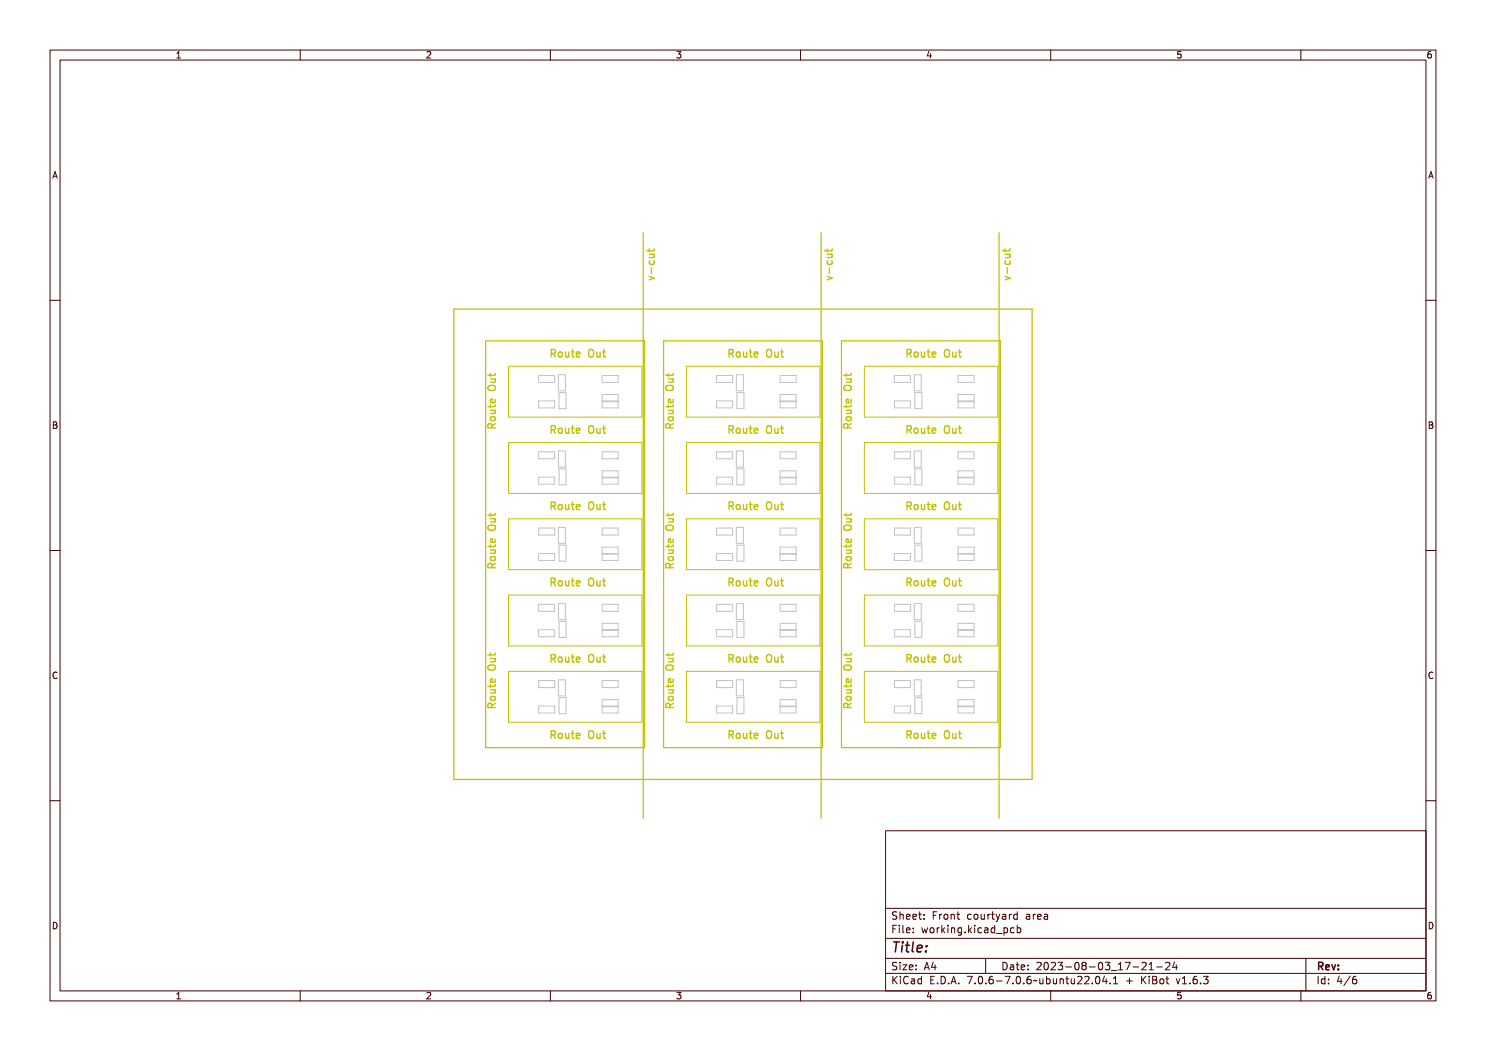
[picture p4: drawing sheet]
<svg xmlns="http://www.w3.org/2000/svg" width="297mm" height="210mm" viewBox="0 0 297 210" stroke-linecap="round" stroke-linejoin="round" font-family="sans-serif">
<defs><g id="words">
<text font-size="2.7" fill="#480000" x="178" y="190.3">Title:</text>
<g font-size="2" fill="#c2c200">
<text x="130.8" y="55.9" transform="rotate(-90 130.8 55.9)">v-cut</text>
<text x="166.4" y="55.9" transform="rotate(-90 166.4 55.9)">v-cut</text>
<text x="202" y="55.9" transform="rotate(-90 202 55.9)">v-cut</text>
<text x="110" y="71.4">Route Out</text>
<text x="145.6" y="71.4">Route Out</text>
<text x="181.1" y="71.4">Route Out</text>
<text x="99.1" y="85.6" transform="rotate(-90 99.1 85.6)">Route Out</text>
<text x="110" y="86.6">Route Out</text>
<text x="134.7" y="85.6" transform="rotate(-90 134.7 85.6)">Route Out</text>
<text x="145.6" y="86.6">Route Out</text>
<text x="170.2" y="85.6" transform="rotate(-90 170.2 85.6)">Route Out</text>
<text x="181.1" y="86.6">Route Out</text>
<text x="110" y="101.9">Route Out</text>
<text x="145.6" y="101.9">Route Out</text>
<text x="181.1" y="101.9">Route Out</text>
<text x="99.1" y="113.6" transform="rotate(-90 99.1 113.6)">Route Out</text>
<text x="134.7" y="113.6" transform="rotate(-90 134.7 113.6)">Route Out</text>
<text x="170.2" y="113.6" transform="rotate(-90 170.2 113.6)">Route Out</text>
<text x="110" y="117.1">Route Out</text>
<text x="145.6" y="117.1">Route Out</text>
<text x="181.1" y="117.1">Route Out</text>
<text x="110" y="132.4">Route Out</text>
<text x="145.6" y="132.4">Route Out</text>
<text x="181.1" y="132.4">Route Out</text>
<text x="99.1" y="141.5" transform="rotate(-90 99.1 141.5)">Route Out</text>
<text x="134.7" y="141.5" transform="rotate(-90 134.7 141.5)">Route Out</text>
<text x="170.2" y="141.5" transform="rotate(-90 170.2 141.5)">Route Out</text>
<text x="110" y="147.6">Route Out</text>
<text x="145.6" y="147.6">Route Out</text>
<text x="181.1" y="147.6">Route Out</text>
</g>
<g font-size="2" fill="#480000">
<text x="178" y="183.7">Sheet: Front courtyard area</text>
<text x="178" y="186.5">File: working.kicad_pcb</text>
<text x="178" y="193.9">Size: A4</text>
<text x="178" y="196.6">KiCad E.D.A. 7.0.6-7.0.6~ubuntu22.04.1 + KiBot v1.6.3</text>
<text x="200" y="193.9">Date: 2023-08-03_17-21-24</text>
<text x="263" y="196.6">Id: 4/6</text>
<text x="263" y="193.9">Rev:</text>
</g>
<g font-size="1.7" fill="#480000">
<text x="35" y="11.7">1</text>
<text x="85" y="11.7">2</text>
<text x="135" y="11.7">3</text>
<text x="185" y="11.7">4</text>
<text x="235" y="11.7">5</text>
<text x="285" y="11.7">6</text>
<text x="10.5" y="35.7">A</text>
<text x="285.5" y="35.7">A</text>
<text x="10.5" y="85.6">B</text>
<text x="285.5" y="85.6">B</text>
<text x="10.5" y="135.7">C</text>
<text x="285.5" y="135.7">C</text>
<text x="10.5" y="185.6">D</text>
<text x="285.5" y="185.6">D</text>
<text x="35" y="199.7">1</text>
<text x="85" y="199.7">2</text>
<text x="135" y="199.7">3</text>
<text x="185" y="199.7">4</text>
<text x="235" y="199.7">5</text>
<text x="285" y="199.7">6</text>
</g>
</g></defs>
<g fill="none" stroke="#c2c2c2" stroke-width=".2">
<path d="M107.7 75h3.2v1.4h-3.2zM111.6 74.9h1.4v3.2h-1.4zM111.7 78.4h1.4v3.2h-1.4zM120.4 75h3.2v1.4h-3.2zM120.4 78.8h3.2v2.7h-3.2zM143.2 75h3.2v1.4h-3.2zM147.2 74.9h1.4v3.2h-1.4zM147.3 78.4h1.4v3.2h-1.4zM155.9 75h3.2v1.4h-3.2zM155.9 78.8h3.2v2.7h-3.2zM178.8 75h3.2v1.4h-3.2zM182.7 74.9h1.4v3.2h-1.4z"/>
<path d="M182.9 78.4h1.4v3.2h-1.4zM191.5 75h3.2v1.4h-3.2zM191.5 78.8h3.2v2.7h-3.2zM107.7 95.4h3.2v1.4h-3.2zM107.7 80.1h3.2v1.4h-3.2zM107.7 90.3h3.2v1.4h-3.2zM111.6 90.1h1.4v3.2h-1.4zM111.7 93.7h1.4v3.2h-1.4zM120.4 95.4h3.2M120.4 90.3h3.2v1.4h-3.2zM120.4 94.1h3.2v2.7h-3.2zM120.4 80.2h3.2"/>
<path d="M120.4 95.5h3.2M120.4 80.1h3.2M143.2 95.4h3.2v1.4h-3.2zM143.2 80.1h3.2v1.4h-3.2zM143.2 90.3h3.2v1.4h-3.2zM147.2 90.1h1.4v3.2h-1.4zM147.3 93.7h1.4v3.2h-1.4zM155.9 95.4h3.2M155.9 94.1h3.2v2.7h-3.2zM155.9 90.3h3.2v1.4h-3.2zM155.9 80.2h3.2M155.9 95.5h3.2"/>
<path d="M155.9 80.1h3.2M178.8 95.4h3.2v1.4h-3.2zM178.8 80.1h3.2v1.4h-3.2zM178.8 90.3h3.2v1.4h-3.2zM182.7 90.1h1.4v3.2h-1.4zM182.9 93.7h1.4v3.2h-1.4zM191.5 95.4h3.2M191.5 94.1h3.2v2.7h-3.2zM191.5 90.3h3.2v1.4h-3.2zM191.5 80.2h3.2M191.5 95.5h3.2M191.5 80.1h3.2"/>
<path d="M107.7 105.5h3.2v1.4h-3.2zM107.7 110.6h3.2v1.4h-3.2zM111.6 105.4h1.4v3.2h-1.4zM111.7 108.9h1.4v3.2h-1.4zM120.4 105.5h3.2v1.4h-3.2zM120.4 109.3h3.2v2.7h-3.2zM120.4 110.6h3.2M120.4 110.7h3.2M143.2 105.5h3.2v1.4h-3.2zM143.2 110.6h3.2v1.4h-3.2zM147.2 105.4h1.4v3.2h-1.4zM147.3 108.9h1.4v3.2h-1.4z"/>
<path d="M155.9 105.5h3.2v1.4h-3.2zM155.9 109.3h3.2v2.7h-3.2zM155.9 110.6h3.2M155.9 110.7h3.2M178.8 105.5h3.2v1.4h-3.2zM178.8 110.6h3.2v1.4h-3.2zM182.7 105.4h1.4v3.2h-1.4zM182.9 108.9h1.4v3.2h-1.4zM191.5 105.5h3.2v1.4h-3.2zM191.5 109.3h3.2v2.7h-3.2zM191.5 110.6h3.2M191.5 110.7h3.2"/>
<path d="M107.7 120.8h3.2v1.4h-3.2zM107.7 125.8h3.2v1.4h-3.2zM107.7 136h3.2v1.4h-3.2zM111.6 135.9h1.4v3.2h-1.4zM111.6 120.6h1.4v3.2h-1.4zM111.7 124.2h1.4v3.2h-1.4zM111.7 139.4h1.4v3.2h-1.4zM120.4 120.8h3.2v1.4h-3.2zM120.4 124.6h3.2v2.6h-3.2zM120.4 136h3.2v1.4h-3.2zM120.4 139.8h3.2v2.7h-3.2zM120.4 125.8h3.2"/>
<path d="M120.4 126h3.2M143.2 125.8h3.2v1.4h-3.2zM143.2 120.8h3.2v1.4h-3.2zM143.2 136h3.2v1.4h-3.2zM147.2 120.6h1.4v3.2h-1.4zM147.2 135.9h1.4v3.2h-1.4zM147.3 124.2h1.4v3.2h-1.4zM147.3 139.4h1.4v3.2h-1.4zM155.9 125.8h3.2M155.9 120.8h3.2v1.4h-3.2zM155.9 124.6h3.2v2.6h-3.2zM155.9 136h3.2v1.4h-3.2z"/>
<path d="M155.9 139.8h3.2v2.7h-3.2zM155.9 126h3.2M178.8 125.8h3.2v1.4h-3.2zM178.8 120.8h3.2v1.4h-3.2zM178.8 136h3.2v1.4h-3.2zM182.7 120.6h1.4v3.2h-1.4zM182.7 135.9h1.4v3.2h-1.4zM182.9 124.2h1.4v3.2h-1.4zM182.9 139.4h1.4v3.2h-1.4zM191.5 125.8h3.2M191.5 124.6h3.2v2.6h-3.2zM191.5 120.8h3.2v1.4h-3.2z"/>
<path d="M191.5 136h3.2v1.4h-3.2zM191.5 139.8h3.2v2.7h-3.2zM191.5 126h3.2M107.7 141.1h3.2v1.4h-3.2zM120.4 141.1h3.2M120.4 141.2h3.2M143.2 141.1h3.2v1.4h-3.2zM155.9 141.1h3.2M155.9 141.2h3.2M178.8 141.1h3.2v1.4h-3.2zM191.5 141.1h3.2M191.5 141.2h3.2"/>
</g>
<g fill="none" stroke="#c2c200" stroke-width=".2">
<path d="M101.6 73.2h26.7v10.2h-26.7zM137.2 73.2h26.7v10.2h-26.7zM172.8 73.2h26.6v10.2h-26.6zM101.6 88.4h26.7v10.2h-26.7zM137.2 88.4h26.7v10.2h-26.7zM172.8 88.4h26.6v10.2h-26.6zM101.6 103.7h26.7v10.1h-26.7zM101.6 118.9h26.7v10.2h-26.7zM137.2 103.7h26.7v10.1h-26.7zM137.2 118.9h26.7v10.2h-26.7zM172.8 103.7h26.6v10.1h-26.6zM172.8 118.9h26.6v10.2h-26.6z"/>
<path d="M101.6 134.2h26.7v10.1h-26.7zM137.2 134.2h26.7v10.1h-26.7zM172.8 134.2h26.6v10.1h-26.6z"/>
</g>
<path d="M128.6 46.5v117M164.1 46.5v117M199.7 46.5v117M90.7 61.8h115.6v93.9h-115.6zM97.1 68.1h31.7v81.3h-31.7zM132.6 68.1h31.8v81.3h-31.8zM168.2 68.1h31.7v81.3h-31.7z" fill="none" stroke="#c2c200" stroke-width=".25"/>
<g fill="none" stroke="#c2c200" stroke-width=".27">
<path d="M129.7 54.8l1.1 .4v.2l-1.1 .4v-.2l1-.3-1-.3zM129.7 51.2h1.1v.2h-.1a.36 .36 0 0 1 .1 .5 .36 .36 0 0 1-.4 .2h-.7v-.2h.9l.1-.2-.2-.3h-.8zM129.7 50h.2v.4h.7l.1-.4h.1v.4l-.2 .2h-.7v.3h-.2v-.3h-.3v-.2h.3zM129.8 52.4h.2a.4 .4 0 0 0 0 .6 .4 .4 0 0 0 .6 0 .4 .4 0 0 0 0-.6 .45 .45 0 0 1 .3 .6 .45 .45 0 0 1-.6 .3 .55 .55 0 0 1-.5-.3 .55 .55 0 0 1 0-.6zM130.2 53.8h.2v.5h-.2zM165.3 54.8l1.1 .4v.2l-1.1 .4v-.2l.9-.3-.9-.3zM165.3 51.2h1.1v.2h-.2a.36 .36 0 0 1 .2 .5 .36 .36 0 0 1-.4 .2h-.7v-.2h.8l.2-.2-.2-.3h-.8zM165.3 50h.1v.4h.7l.2-.4h.1v.4l-.2 .2h-.8v.3h-.1v-.3h-.3v-.2h.3zM165.4 52.4h.1a.4 .4 0 0 0 .1 .6 .4 .4 0 0 0 .5 0 .4 .4 0 0 0 .1-.6 .45 .45 0 0 1 .2 .6 .45 .45 0 0 1-.5 .3 .55 .55 0 0 1-.6-.3 .55 .55 0 0 1 .1-.6zM165.8 53.8h.1v.5h-.1zM200.9 54.8l1.1 .4v.2l-1.1 .4v-.2l.9-.3-.9-.3zM200.9 51.2h1.1v.2h-.2a.36 .36 0 0 1 .2 .5 .36 .36 0 0 1-.5 .2h-.6v-.2h.8l.1-.2-.2-.3h-.7z"/>
<path d="M200.9 50h.1v.4h.7l.1-.4h.2l-.1 .4-.1 .2h-.8v.3h-.1v-.3h-.4v-.2h.4zM200.9 52.4h.2a.4 .4 0 0 0 0 .6 .4 .4 0 0 0 .6 0 .4 .4 0 0 0 0-.6 .45 .45 0 0 1 .3 .6 .45 .45 0 0 1-.6 .3 .55 .55 0 0 1-.5-.3 .55 .55 0 0 1 0-.6zM201.3 53.8h.2v.5h-.2zM97.7 77.5a.9 .9 0 0 1 1.4 .2 .84 .84 0 0 1-.7 .5 .84 .84 0 0 1-.8-.5zM97.8 77.6a.9 .9 0 0 1 1.2 .1 .78 .78 0 0 1-1.2 0zM98 76.1h1.1v.2h-.2a.36 .36 0 0 1 .2 .4 .36 .36 0 0 1-.4 .2h-.7v-.1h.8l.2-.2-.2-.3h-.8zM98 74.9h.1v.4h.7l.1-.4h.2v.4l-.2 .2h-.8v.3h-.1v-.3h-.3v-.2h.3zM98.1 79.8l.5-.1v.8a.42 .42 0 0 0 .4-.3 .42 .42 0 0 0-.1-.5 .48 .48 0 0 1 .2 .5 .48 .48 0 0 1-.3 .4 .55 .55 0 0 1-.7-.1 .55 .55 0 0 1 0-.7zM98.2 79.9h.2v.6l-.3-.2zM110.2 69.9a.74 .74 0 0 1 .8 .3l.1 .3-.3 .2 .4 .7h-.2l-.2-.5-.2-.1h-.2v.6h-.2zM110.4 70.1h.2a.26 .26 0 0 1 .3 .3 .26 .26 0 0 1-.3 .2h-.2zM111.6 70.5h.1a.4 .4 0 0 1 .4 .4 .4 .4 0 0 1-.4 .4l-.1-.3z"/>
<path d="M112.6 70.3h.2v.8l.2 .2 .3-.2v-.8h.2v1.1h-.2v-.2a.36 .36 0 0 1-.4 .2 .36 .36 0 0 1-.3-.4zM114.1 70h.2v.3h.4v.1h-.4v.7l.4 .2v.1h-.4l-.2-.2v-.8h-.3v-.1h.3zM115.1 70.4a.49 .49 0 0 1 .6-.1 .49 .49 0 0 1 .3 .6h-.8a.42 .42 0 0 0 .3 .4 .42 .42 0 0 0 .4-.1 .48 .48 0 0 1-.4 .2 .48 .48 0 0 1-.4-.2zM115.3 70.5h.3l.2 .3h-.6zM117.6 70a.54 .54 0 0 1 .7 .1 .54 .54 0 0 1 .1 .6 .54 .54 0 0 1-.5 .7 .54 .54 0 0 1-.5-.7zM117.8 70.1a.57 .57 0 0 1 .4 .9l-.2 .2a.57 .57 0 0 1-.3-.9zM118.7 70.3h.2v.8l.2 .2 .2-.2 .1-.8h.1v1.1h-.1v-.2a.36 .36 0 0 1-.5 .2 .36 .36 0 0 1-.2-.4zM120.1 70h.2v.3h.4v.1h-.4v.7l.4 .2v.1h-.4l-.1-.2-.1-.8h-.2v-.1h.2zM133.2 77.5a.9 .9 0 0 1 1.5 .2 .84 .84 0 0 1-.8 .5 .84 .84 0 0 1-.7-.5zM133.4 77.6a.9 .9 0 0 1 1.1 .1 .78 .78 0 0 1-1.2 0zM133.5 76.1h1.2v.2h-.2a.36 .36 0 0 1 .2 .4 .36 .36 0 0 1-.5 .2h-.7v-.1h.9l.1-.2-.2-.3h-.8zM133.5 74.9h.2v.4h.7l.1-.4h.2l-.1 .4-.1 .2h-.8v.3h-.2v-.3h-.3v-.2h.3z"/>
<path d="M133.7 79.8l.4-.1v.8a.42 .42 0 0 0 .4-.3 .42 .42 0 0 0-.1-.5 .48 .48 0 0 1 .3 .5 .48 .48 0 0 1-.3 .4 .55 .55 0 0 1-.7-.1 .55 .55 0 0 1 0-.7zM133.8 79.9h.2v.6l-.3-.2zM145.7 69.9a.74 .74 0 0 1 .9 .3v.3l-.3 .2 .5 .7h-.2l-.3-.5-.2-.1h-.2v.6h-.2zM145.9 70.1h.2a.26 .26 0 0 1 .3 .3 .26 .26 0 0 1-.3 .2h-.2zM147.2 70.5h.1a.4 .4 0 0 1 .4 .4 .4 .4 0 0 1-.4 .4l-.2-.3zM148.2 70.3h.2v.8l.2 .2 .2-.2 .1-.8h.1v1.1h-.1v-.2a.36 .36 0 0 1-.5 .2 .36 .36 0 0 1-.2-.4zM149.6 70h.2v.3h.4v.1h-.4v.7l.4 .2v.1h-.4l-.1-.2-.1-.8h-.3v-.1h.3zM150.7 70.4a.49 .49 0 0 1 .6-.1 .49 .49 0 0 1 .2 .6h-.8a.42 .42 0 0 0 .3 .4 .42 .42 0 0 0 .5-.1 .48 .48 0 0 1-.4 .2 .48 .48 0 0 1-.5-.2zM150.8 70.5h.4l.1 .3h-.5zM153.2 70a.54 .54 0 0 1 .6 .1 .54 .54 0 0 1 .2 .6 .54 .54 0 0 1-.5 .7 .54 .54 0 0 1-.5-.7zM153.3 70.1a.57 .57 0 0 1 .4 .9l-.1 .2a.57 .57 0 0 1-.4-.9zM154.3 70.3h.1l.1 .8 .2 .2 .2-.2v-.8h.2v1.1h-.2v-.2a.36 .36 0 0 1-.4 .2 .36 .36 0 0 1-.2-.4z"/>
<path d="M155.7 70h.2v.3h.4v.1h-.4v.7l.4 .2v.1h-.4l-.2-.2v-.8h-.3v-.1h.3zM168.8 77.5a.9 .9 0 0 1 1.4 .2 .84 .84 0 0 1-.7 .5 .84 .84 0 0 1-.8-.5zM168.9 77.6a.9 .9 0 0 1 1.2 .1 .78 .78 0 0 1-1.2 0zM169.1 76.1h1.1v.2h-.2a.36 .36 0 0 1 .2 .4 .36 .36 0 0 1-.4 .2h-.7v-.1h.8l.2-.2-.2-.3h-.8zM169.1 74.9h.1v.4h.8l.1-.4h.1v.4l-.2 .2h-.8v.3h-.1v-.3h-.3v-.2h.3zM169.2 79.8l.5-.1v.8a.42 .42 0 0 0 .4-.3 .42 .42 0 0 0-.1-.5 .48 .48 0 0 1 .3 .5 .48 .48 0 0 1-.3 .4 .55 .55 0 0 1-.7-.1 .55 .55 0 0 1-.1-.7zM169.3 79.9h.3v.6l-.3-.2zM181.3 69.9a.74 .74 0 0 1 .9 .3v.3l-.3 .2 .5 .7h-.3l-.2-.5-.2-.1h-.2v.6h-.2zM181.5 70.1h.2a.26 .26 0 0 1 .3 .3 .26 .26 0 0 1-.3 .2h-.2zM182.8 70.5a.4 .4 0 0 1 .4 .4 .4 .4 0 0 1-.4 .4l-.1-.3zM183.8 70.3h.1l.1 .8 .2 .2 .2-.2v-.8h.2v1.1h-.2v-.2a.36 .36 0 0 1-.4 .2 .36 .36 0 0 1-.2-.4zM185.2 70h.2v.3h.4v.1h-.4v.7l.4 .2v.1h-.4l-.2-.2v-.8h-.3v-.1h.3z"/>
<path d="M186.3 70.4a.49 .49 0 0 1 .6-.1 .49 .49 0 0 1 .2 .6h-.8a.42 .42 0 0 0 .3 .4 .42 .42 0 0 0 .4-.1 .48 .48 0 0 1-.4 .2 .48 .48 0 0 1-.4-.2zM186.4 70.5h.3l.2 .3h-.6zM188.8 70a.54 .54 0 0 1 .6 .1 .54 .54 0 0 1 .1 .6 .54 .54 0 0 1-.5 .7 .54 .54 0 0 1-.5-.7zM188.9 70.1a.57 .57 0 0 1 .4 .9l-.1 .2a.57 .57 0 0 1-.4-.9zM189.8 70.3h.2v.8l.2 .2 .3-.2v-.8h.2v1.1h-.2v-.2a.36 .36 0 0 1-.5 .2 .36 .36 0 0 1-.2-.4zM191.3 70h.2v.3h.4v.1h-.4v.7l.4 .2v.1h-.4l-.2-.2v-.8h-.3v-.1h.3zM97.7 84.7l.5-.1 .2 .3 .7-.5v.2l-.5 .3-.1 .2v.2h.6v.2h-1.5zM97.9 84.9h.3l.1 .4h-.5zM98 82.2h1.1v.2h-.2a.36 .36 0 0 1 .2 .4 .36 .36 0 0 1-.4 .2h-.7v-.2h.8l.2-.2-.2-.2h-.8zM98 81h.1v.4h.7l.1-.4h.2v.4l-.2 .1-.8 .1v.3h-.1v-.3h-.3v-.2h.3zM98.2 83.6h.5l.2 .1a.4 .4 0 0 1-.4 .4 .4 .4 0 0 1-.4-.4zM110.2 85.2a.74 .74 0 0 1 .8 .2l.1 .3-.3 .3 .4 .6h-.2l-.2-.5-.2-.1h-.2v.6h-.2z"/>
<path d="M110.4 85.3h.2a.26 .26 0 0 1 .3 .3 .26 .26 0 0 1-.3 .3h-.2zM111.6 85.8l.1-.1a.4 .4 0 0 1 .4 .4 .4 .4 0 0 1-.4 .4l-.1-.2zM112.6 85.5h.2v.9l.2 .1 .3-.2v-.8h.2v1.1h-.2v-.1a.36 .36 0 0 1-.4 .1 .36 .36 0 0 1-.3-.4zM114.1 85.2h.2v.3h.4v.2h-.4v.7l.4 .1v.1h-.4l-.2-.1v-.8h-.3v-.2h.3zM115.1 85.7a.49 .49 0 0 1 .6-.1 .49 .49 0 0 1 .3 .5h-.8a.42 .42 0 0 0 .3 .4 .42 .42 0 0 0 .4-.1 .48 .48 0 0 1-.4 .3 .48 .48 0 0 1-.4-.3zM115.3 85.8l.3-.1 .2 .3h-.6zM117.6 85.2a.54 .54 0 0 1 .7 .1 .54 .54 0 0 1 .1 .6 .54 .54 0 0 1-.5 .8 .54 .54 0 0 1-.5-.8zM117.8 85.3a.57 .57 0 0 1 .4 1l-.2 .2a.57 .57 0 0 1-.3-.9zM118.7 85.5h.2v.9l.2 .1 .2-.2 .1-.8h.1v1.1h-.1v-.1a.36 .36 0 0 1-.5 .1 .36 .36 0 0 1-.2-.4zM120.1 85.2h.2v.3h.4v.2h-.4v.7l.4 .1v.1h-.4l-.1-.1-.1-.8h-.2v-.2h.2zM133.3 84.7l.4-.1 .3 .3 .7-.5v.2l-.5 .3-.2 .2v.2h.7v.2h-1.5zM133.4 84.9h.4l.1 .4h-.6z"/>
<path d="M133.5 82.2h1.2v.2h-.2a.36 .36 0 0 1 .2 .4 .36 .36 0 0 1-.5 .2h-.7v-.2h.9l.1-.2-.2-.2h-.8zM133.5 81h.2v.4h.7l.1-.4h.2l-.1 .4-.1 .1-.8 .1v.3h-.2v-.3h-.3v-.2h.3zM133.8 83.6h.5l.2 .1a.4 .4 0 0 1-.4 .4 .4 .4 0 0 1-.4-.4zM145.7 85.2a.74 .74 0 0 1 .9 .2v.3l-.3 .3 .5 .6h-.2l-.3-.5-.2-.1h-.2v.6h-.2zM145.9 85.3h.2a.26 .26 0 0 1 .3 .3 .26 .26 0 0 1-.3 .3h-.2zM147.2 85.8l.1-.1a.4 .4 0 0 1 .4 .4 .4 .4 0 0 1-.4 .4l-.2-.2zM148.2 85.5h.2v.9l.2 .1 .2-.2 .1-.8h.1v1.1h-.1v-.1a.36 .36 0 0 1-.5 .1 .36 .36 0 0 1-.2-.4zM149.6 85.2h.2v.3h.4v.2h-.4v.7l.4 .1v.1h-.4l-.1-.1-.1-.8h-.3v-.2h.3zM150.7 85.7a.49 .49 0 0 1 .6-.1 .49 .49 0 0 1 .2 .5h-.8a.42 .42 0 0 0 .3 .4 .42 .42 0 0 0 .5-.1 .48 .48 0 0 1-.4 .3 .48 .48 0 0 1-.5-.3zM150.8 85.8l.4-.1 .1 .3h-.5zM153.2 85.2a.54 .54 0 0 1 .6 .1 .54 .54 0 0 1 .2 .6 .54 .54 0 0 1-.5 .8 .54 .54 0 0 1-.5-.8zM153.3 85.3a.57 .57 0 0 1 .4 1l-.1 .2a.57 .57 0 0 1-.4-.9z"/>
<path d="M154.3 85.5h.1l.1 .9 .2 .1 .2-.2v-.8h.2v1.1h-.2v-.1a.36 .36 0 0 1-.4 .1 .36 .36 0 0 1-.2-.4zM155.7 85.2h.2v.3h.4v.2h-.4v.7l.4 .1v.1h-.4l-.2-.1v-.8h-.3v-.2h.3zM168.8 84.7l.5-.1 .2 .3 .7-.5v.2l-.5 .3-.1 .2v.2h.6v.2h-1.5zM169 84.9h.4v.4h-.5zM169.1 82.2h1.1v.2h-.2a.36 .36 0 0 1 .2 .4 .36 .36 0 0 1-.4 .2h-.7v-.2h.8l.2-.2-.2-.2h-.8zM169.1 81h.1v.4h.8l.1-.4h.1v.4l-.2 .1-.8 .1v.3h-.1v-.3h-.3v-.2h.3zM169.3 83.6h.5l.3 .1a.4 .4 0 0 1-.4 .4 .4 .4 0 0 1-.4-.4zM181.3 85.2a.74 .74 0 0 1 .9 .2v.3l-.3 .3 .5 .6h-.3l-.2-.5-.2-.1h-.2v.6h-.2zM181.5 85.3h.2a.26 .26 0 0 1 .3 .3 .26 .26 0 0 1-.3 .3h-.2zM182.8 85.8v-.1a.4 .4 0 0 1 .4 .4 .4 .4 0 0 1-.4 .4l-.1-.2zM183.8 85.5h.1l.1 .9 .2 .1 .2-.2v-.8h.2v1.1h-.2v-.1a.36 .36 0 0 1-.4 .1 .36 .36 0 0 1-.2-.4zM185.2 85.2h.2v.3h.4v.2h-.4v.7l.4 .1v.1h-.4l-.2-.1v-.8h-.3v-.2h.3z"/>
<path d="M186.3 85.7a.49 .49 0 0 1 .6-.1 .49 .49 0 0 1 .2 .5h-.8a.42 .42 0 0 0 .3 .4 .42 .42 0 0 0 .4-.1 .48 .48 0 0 1-.4 .3 .48 .48 0 0 1-.4-.3zM186.4 85.8l.3-.1 .2 .3h-.6zM188.8 85.2a.54 .54 0 0 1 .6 .1 .54 .54 0 0 1 .1 .6 .54 .54 0 0 1-.5 .8 .54 .54 0 0 1-.5-.8zM188.9 85.3a.57 .57 0 0 1 .4 1l-.1 .2a.57 .57 0 0 1-.4-.9zM189.8 85.5h.2v.9l.2 .1 .3-.2v-.8h.2v1.1h-.2v-.1a.36 .36 0 0 1-.5 .1 .36 .36 0 0 1-.2-.4zM191.3 85.2h.2v.3h.4v.2h-.4v.7l.4 .1v.1h-.4l-.2-.1v-.8h-.3v-.2h.3zM97.7 105.4a.9 .9 0 0 1 1.4 .3 .84 .84 0 0 1-.7 .5 .84 .84 0 0 1-.8-.5zM97.7 112.7l.5-.2 .2 .3 .7-.4v.2l-.5 .2-.1 .2v.2h.6v.2h-1.5zM97.8 105.6a.9 .9 0 0 1 1.2 .1 .78 .78 0 0 1-1.2 0zM97.9 112.8h.3l.1 .4h-.5zM98 110.1h1.1v.2h-.2a.36 .36 0 0 1 .2 .4 .36 .36 0 0 1-.4 .3h-.7v-.2h.8l.2-.2-.2-.3h-.8zM98 108.9h.1v.4h.7l.1-.4h.2v.4l-.2 .2h-.8v.3h-.1v-.3h-.3v-.2h.3z"/>
<path d="M98 104h1.1v.2h-.2a.36 .36 0 0 1 .2 .5 .36 .36 0 0 1-.4 .2h-.7v-.2h.8l.2-.2-.2-.3h-.8zM98 102.9h.1v.4h.7l.1-.4h.2v.4l-.2 .1h-.8v.3h-.1v-.3h-.3v-.1h.3zM98.1 107.7l.5-.1v.8a.42 .42 0 0 0 .4-.3 .42 .42 0 0 0-.1-.4 .48 .48 0 0 1 .2 .4 .48 .48 0 0 1-.3 .4 .55 .55 0 0 1-.7 0 .55 .55 0 0 1 0-.8zM98.2 107.9l.2-.1v.6l-.3-.2zM98.2 111.5h.5l.2 .1a.4 .4 0 0 1-.4 .4 .4 .4 0 0 1-.4-.4zM110.2 115.7a.74 .74 0 0 1 .8 .2l.1 .3-.3 .2 .4 .7h-.2l-.2-.5-.2-.1h-.2v.6h-.2zM110.2 100.4a.74 .74 0 0 1 .8 .3l.1 .3-.3 .2 .4 .7h-.2l-.2-.5-.2-.1h-.2v.6h-.2zM110.4 115.8h.2a.26 .26 0 0 1 .3 .3 .26 .26 0 0 1-.3 .2h-.2zM110.4 100.6h.2a.26 .26 0 0 1 .3 .2 .26 .26 0 0 1-.3 .3h-.2zM111.6 116.3l.1-.1a.4 .4 0 0 1 .4 .4 .4 .4 0 0 1-.4 .4l-.1-.2zM111.6 101l.1-.1a.4 .4 0 0 1 .4 .4 .4 .4 0 0 1-.4 .4l-.1-.2zM112.6 116h.2v.8l.2 .2 .3-.2v-.8h.2v1.1h-.2v-.1a.36 .36 0 0 1-.4 .1 .36 .36 0 0 1-.3-.4z"/>
<path d="M112.6 100.8h.2v.8l.2 .2 .3-.2v-.8h.2v1.1h-.2v-.2a.36 .36 0 0 1-.4 .2 .36 .36 0 0 1-.3-.4zM114.1 115.7h.2v.3h.4v.2h-.4v.7l.4 .1v.1h-.4l-.2-.2v-.7h-.3v-.2h.3zM114.1 100.5h.2v.3h.4v.1h-.4v.7l.4 .1v.2h-.4l-.2-.2v-.8h-.3v-.1h.3zM115.1 116.2a.49 .49 0 0 1 .6-.2 .49 .49 0 0 1 .3 .6h-.8a.42 .42 0 0 0 .3 .4 .42 .42 0 0 0 .4-.1 .48 .48 0 0 1-.4 .3 .48 .48 0 0 1-.4-.3zM115.1 100.9a.49 .49 0 0 1 .6-.1 .49 .49 0 0 1 .3 .6h-.8a.42 .42 0 0 0 .3 .4 .42 .42 0 0 0 .4-.2 .48 .48 0 0 1-.4 .3 .48 .48 0 0 1-.4-.3zM115.3 116.2h.3l.2 .3h-.6zM115.3 101l.3-.1 .2 .3h-.6zM117.6 115.7a.54 .54 0 0 1 .7 .1 .54 .54 0 0 1 .1 .6 .54 .54 0 0 1-.5 .8 .54 .54 0 0 1-.5-.8zM117.6 100.5a.54 .54 0 0 1 .7 0 .54 .54 0 0 1 .1 .7 .54 .54 0 0 1-.5 .7 .54 .54 0 0 1-.5-.7zM117.8 115.8a.57 .57 0 0 1 .4 .9l-.2 .3a.57 .57 0 0 1-.3-1zM117.8 100.6a.57 .57 0 0 1 .4 .9l-.2 .2a.57 .57 0 0 1-.3-.9zM118.7 116h.2v.8l.2 .2 .2-.2 .1-.8h.1v1.1h-.1v-.1a.36 .36 0 0 1-.5 .1 .36 .36 0 0 1-.2-.4z"/>
<path d="M118.7 100.8h.2v.8l.2 .2 .2-.2 .1-.8h.1v1.1h-.1v-.2a.36 .36 0 0 1-.5 .2 .36 .36 0 0 1-.2-.4zM120.1 115.7h.2v.3h.4v.2h-.4v.7l.4 .1v.1h-.4l-.1-.2-.1-.7h-.2v-.2h.2zM120.1 100.5h.2v.3h.4v.1h-.4v.7l.4 .1v.2h-.4l-.1-.2-.1-.8h-.2v-.1h.2zM133.2 105.4a.9 .9 0 0 1 1.5 .3 .84 .84 0 0 1-.8 .5 .84 .84 0 0 1-.7-.5zM133.3 112.7l.4-.2 .3 .3 .7-.4v.2l-.5 .2-.2 .2v.2h.7v.2h-1.5zM133.4 105.6a.9 .9 0 0 1 1.1 .1 .78 .78 0 0 1-1.2 0zM133.4 112.8h.4l.1 .4h-.6zM133.5 110.1h1.2v.2h-.2a.36 .36 0 0 1 .2 .4 .36 .36 0 0 1-.5 .3h-.7v-.2h.9l.1-.2-.2-.3h-.8zM133.5 108.9h.2v.4h.7l.1-.4h.2l-.1 .4-.1 .2h-.8v.3h-.2v-.3h-.3v-.2h.3zM133.5 104h1.2v.2h-.2a.36 .36 0 0 1 .2 .5 .36 .36 0 0 1-.5 .2h-.7v-.2h.9l.1-.2-.2-.3h-.8zM133.5 102.9h.2v.4h.7l.1-.4h.2l-.1 .4-.1 .1h-.8v.3h-.2v-.3h-.3v-.1h.3zM133.7 107.7l.4-.1v.8a.42 .42 0 0 0 .4-.3 .42 .42 0 0 0-.1-.4 .48 .48 0 0 1 .3 .4 .48 .48 0 0 1-.3 .4 .55 .55 0 0 1-.7 0 .55 .55 0 0 1 0-.8z"/>
<path d="M133.8 107.9l.2-.1v.6l-.3-.2zM133.8 111.5h.5l.2 .1a.4 .4 0 0 1-.4 .4 .4 .4 0 0 1-.4-.4zM145.7 115.7a.74 .74 0 0 1 .9 .2v.3l-.3 .2 .5 .7h-.2l-.3-.5-.2-.1h-.2v.6h-.2zM145.7 100.4a.74 .74 0 0 1 .9 .3v.3l-.3 .2 .5 .7h-.2l-.3-.5-.2-.1h-.2v.6h-.2zM145.9 115.8h.2a.26 .26 0 0 1 .3 .3 .26 .26 0 0 1-.3 .2h-.2zM145.9 100.6h.2a.26 .26 0 0 1 .3 .2 .26 .26 0 0 1-.3 .3h-.2zM147.2 116.3l.1-.1a.4 .4 0 0 1 .4 .4 .4 .4 0 0 1-.4 .4l-.2-.2zM147.2 101l.1-.1a.4 .4 0 0 1 .4 .4 .4 .4 0 0 1-.4 .4l-.2-.2zM148.2 116h.2v.8l.2 .2 .2-.2 .1-.8h.1v1.1h-.1v-.1a.36 .36 0 0 1-.5 .1 .36 .36 0 0 1-.2-.4zM148.2 100.8h.2v.8l.2 .2 .2-.2 .1-.8h.1v1.1h-.1v-.2a.36 .36 0 0 1-.5 .2 .36 .36 0 0 1-.2-.4zM149.6 115.7h.2v.3h.4v.2h-.4v.7l.4 .1v.1h-.4l-.1-.2-.1-.7h-.3v-.2h.3zM149.6 100.5h.2v.3h.4v.1h-.4v.7l.4 .1v.2h-.4l-.1-.2-.1-.8h-.3v-.1h.3z"/>
<path d="M150.7 116.2a.49 .49 0 0 1 .6-.2 .49 .49 0 0 1 .2 .6h-.8a.42 .42 0 0 0 .3 .4 .42 .42 0 0 0 .5-.1 .48 .48 0 0 1-.4 .3 .48 .48 0 0 1-.5-.3zM150.7 100.9a.49 .49 0 0 1 .6-.1 .49 .49 0 0 1 .2 .6h-.8a.42 .42 0 0 0 .3 .4 .42 .42 0 0 0 .5-.2 .48 .48 0 0 1-.4 .3 .48 .48 0 0 1-.5-.3zM150.8 116.2h.4l.1 .3h-.5zM150.8 101l.4-.1 .1 .3h-.5zM153.2 115.7a.54 .54 0 0 1 .6 .1 .54 .54 0 0 1 .2 .6 .54 .54 0 0 1-.5 .8 .54 .54 0 0 1-.5-.8zM153.2 100.5a.54 .54 0 0 1 .6 0 .54 .54 0 0 1 .2 .7 .54 .54 0 0 1-.5 .7 .54 .54 0 0 1-.5-.7zM153.3 115.8a.57 .57 0 0 1 .4 .9l-.1 .3a.57 .57 0 0 1-.4-1zM153.3 100.6a.57 .57 0 0 1 .4 .9l-.1 .2a.57 .57 0 0 1-.4-.9zM154.3 116h.1l.1 .8 .2 .2 .2-.2v-.8h.2v1.1h-.2v-.1a.36 .36 0 0 1-.4 .1 .36 .36 0 0 1-.2-.4zM154.3 100.8h.1l.1 .8 .2 .2 .2-.2v-.8h.2v1.1h-.2v-.2a.36 .36 0 0 1-.4 .2 .36 .36 0 0 1-.2-.4zM155.7 115.7h.2v.3h.4v.2h-.4v.7l.4 .1v.1h-.4l-.2-.2v-.7h-.3v-.2h.3zM155.7 100.5h.2v.3h.4v.1h-.4v.7l.4 .1v.2h-.4l-.2-.2v-.8h-.3v-.1h.3z"/>
<path d="M168.8 105.4a.9 .9 0 0 1 1.4 .3 .84 .84 0 0 1-.7 .5 .84 .84 0 0 1-.8-.5zM168.8 112.7l.5-.2 .2 .3 .7-.4v.2l-.5 .2-.1 .2v.2h.6v.2h-1.5zM168.9 105.6a.9 .9 0 0 1 1.2 .1 .78 .78 0 0 1-1.2 0zM169 112.8h.4v.4h-.5zM169.1 110.1h1.1v.2h-.2a.36 .36 0 0 1 .2 .4 .36 .36 0 0 1-.4 .3h-.7v-.2h.8l.2-.2-.2-.3h-.8zM169.1 108.9h.1v.4h.8l.1-.4h.1v.4l-.2 .2h-.8v.3h-.1v-.3h-.3v-.2h.3zM169.1 104h1.1v.2h-.2a.36 .36 0 0 1 .2 .5 .36 .36 0 0 1-.4 .2h-.7v-.2h.8l.2-.2-.2-.3h-.8zM169.1 102.9h.1v.4h.8l.1-.4h.1v.4l-.2 .1h-.8v.3h-.1v-.3h-.3v-.1h.3zM169.2 107.7l.5-.1v.8a.42 .42 0 0 0 .4-.3 .42 .42 0 0 0-.1-.4 .48 .48 0 0 1 .3 .4 .48 .48 0 0 1-.3 .4 .55 .55 0 0 1-.7 0 .55 .55 0 0 1-.1-.8zM169.3 107.9l.3-.1v.6l-.3-.2zM169.3 111.5h.5l.3 .1a.4 .4 0 0 1-.4 .4 .4 .4 0 0 1-.4-.4zM181.3 115.7a.74 .74 0 0 1 .9 .2v.3l-.3 .2 .5 .7h-.3l-.2-.5-.2-.1h-.2v.6h-.2z"/>
<path d="M181.3 100.4a.74 .74 0 0 1 .9 .3v.3l-.3 .2 .5 .7h-.3l-.2-.5-.2-.1h-.2v.6h-.2zM181.5 115.8h.2a.26 .26 0 0 1 .3 .3 .26 .26 0 0 1-.3 .2h-.2zM181.5 100.6h.2a.26 .26 0 0 1 .3 .2 .26 .26 0 0 1-.3 .3h-.2zM182.8 116.3v-.1a.4 .4 0 0 1 .4 .4 .4 .4 0 0 1-.4 .4l-.1-.2zM182.8 101v-.1a.4 .4 0 0 1 .4 .4 .4 .4 0 0 1-.4 .4l-.1-.2zM183.8 116h.1l.1 .8 .2 .2 .2-.2v-.8h.2v1.1h-.2v-.1a.36 .36 0 0 1-.4 .1 .36 .36 0 0 1-.2-.4zM183.8 100.8h.1l.1 .8 .2 .2 .2-.2v-.8h.2v1.1h-.2v-.2a.36 .36 0 0 1-.4 .2 .36 .36 0 0 1-.2-.4zM185.2 115.7h.2v.3h.4v.2h-.4v.7l.4 .1v.1h-.4l-.2-.2v-.7h-.3v-.2h.3zM185.2 100.5h.2v.3h.4v.1h-.4v.7l.4 .1v.2h-.4l-.2-.2v-.8h-.3v-.1h.3zM186.3 116.2a.49 .49 0 0 1 .6-.2 .49 .49 0 0 1 .2 .6h-.8a.42 .42 0 0 0 .3 .4 .42 .42 0 0 0 .4-.1 .48 .48 0 0 1-.4 .3 .48 .48 0 0 1-.4-.3zM186.3 100.9a.49 .49 0 0 1 .6-.1 .49 .49 0 0 1 .2 .6h-.8a.42 .42 0 0 0 .3 .4 .42 .42 0 0 0 .4-.2 .48 .48 0 0 1-.4 .3 .48 .48 0 0 1-.4-.3zM186.4 116.2h.3l.2 .3h-.6z"/>
<path d="M186.4 101l.3-.1 .2 .3h-.6zM188.8 115.7a.54 .54 0 0 1 .6 .1 .54 .54 0 0 1 .1 .6 .54 .54 0 0 1-.5 .8 .54 .54 0 0 1-.5-.8zM188.8 100.5a.54 .54 0 0 1 .6 0 .54 .54 0 0 1 .1 .7 .54 .54 0 0 1-.5 .7 .54 .54 0 0 1-.5-.7zM188.9 115.8a.57 .57 0 0 1 .4 .9l-.1 .3a.57 .57 0 0 1-.4-1zM188.9 100.6a.57 .57 0 0 1 .4 .9l-.1 .2a.57 .57 0 0 1-.4-.9zM189.8 116h.2v.8l.2 .2 .3-.2v-.8h.2v1.1h-.2v-.1a.36 .36 0 0 1-.5 .1 .36 .36 0 0 1-.2-.4zM189.8 100.8h.2v.8l.2 .2 .3-.2v-.8h.2v1.1h-.2v-.2a.36 .36 0 0 1-.5 .2 .36 .36 0 0 1-.2-.4zM191.3 115.7h.2v.3h.4v.2h-.4v.7l.4 .1v.1h-.4l-.2-.2v-.7h-.3v-.2h.3zM191.3 100.5h.2v.3h.4v.1h-.4v.7l.4 .1v.2h-.4l-.2-.2v-.8h-.3v-.1h.3zM97.7 133.4a.9 .9 0 0 1 1.4 .2 .84 .84 0 0 1-.7 .5 .84 .84 0 0 1-.8-.5zM97.8 133.5a.9 .9 0 0 1 1.2 .1 .78 .78 0 0 1-1.2 0zM98 138.1h1.1v.1h-.2a.36 .36 0 0 1 .2 .5 .36 .36 0 0 1-.4 .2h-.7v-.2h.8l.2-.2-.2-.2-.8-.1z"/>
<path d="M98 136.9h.1v.4h.7l.1-.4h.2v.4l-.2 .1-.8 .1v.2h-.1v-.2h-.3v-.2h.3zM98 132h1.1v.2h-.2a.36 .36 0 0 1 .2 .4 .36 .36 0 0 1-.4 .2h-.7v-.2h.8l.2-.2-.2-.2h-.8zM98 130.8h.1v.4h.7l.1-.4h.2v.4l-.2 .2h-.8v.3h-.1v-.3h-.3v-.2h.3zM98.1 135.7l.5-.1v.8a.42 .42 0 0 0 .4-.3 .42 .42 0 0 0-.1-.5 .48 .48 0 0 1 .2 .4 .48 .48 0 0 1-.3 .5 .55 .55 0 0 1-.7-.1 .55 .55 0 0 1 0-.7zM98.2 135.8l.2-.1v.6l-.3-.2zM98.2 139.5l.5-.1 .2 .2a.4 .4 0 0 1-.4 .4 .4 .4 0 0 1-.4-.4zM110.2 130.9a.74 .74 0 0 1 .8 .2l.1 .4-.3 .2 .4 .7h-.2l-.2-.5-.2-.2h-.2v.7h-.2zM110.4 131.1h.2a.26 .26 0 0 1 .3 .2 .26 .26 0 0 1-.3 .3h-.2zM111.6 131.5l.1-.1a.4 .4 0 0 1 .4 .4 .4 .4 0 0 1-.4 .4l-.1-.2zM112.6 131.3h.2v.8l.2 .1 .3-.2v-.7h.2v1.1h-.2v-.2a.36 .36 0 0 1-.4 .2 .36 .36 0 0 1-.3-.5zM114.1 130.9h.2v.4h.4v.1h-.4v.7l.4 .1v.2l-.4-.1-.2-.1v-.8h-.3v-.1h.3zM115.1 131.4a.49 .49 0 0 1 .6-.1 .49 .49 0 0 1 .3 .6h-.8a.42 .42 0 0 0 .3 .4 .42 .42 0 0 0 .4-.2 .48 .48 0 0 1-.4 .3 .48 .48 0 0 1-.4-.3z"/>
<path d="M115.3 131.5l.3-.1 .2 .3h-.6zM117.6 131a.54 .54 0 0 1 .7 0 .54 .54 0 0 1 .1 .6 .54 .54 0 0 1-.5 .8 .54 .54 0 0 1-.5-.8zM117.8 131.1a.57 .57 0 0 1 .4 .9l-.2 .2a.57 .57 0 0 1-.3-.9zM118.7 131.3h.2v.8l.2 .1 .2-.2 .1-.7h.1v1.1h-.1v-.2a.36 .36 0 0 1-.5 .2 .36 .36 0 0 1-.2-.5zM120.1 130.9h.2v.4h.4v.1h-.4v.7l.4 .1v.2l-.4-.1-.1-.1-.1-.8h-.2v-.1h.2zM133.2 133.4a.9 .9 0 0 1 1.5 .2 .84 .84 0 0 1-.8 .5 .84 .84 0 0 1-.7-.5zM133.4 133.5a.9 .9 0 0 1 1.1 .1 .78 .78 0 0 1-1.2 0zM133.5 138.1h1.2v.1h-.2a.36 .36 0 0 1 .2 .5 .36 .36 0 0 1-.5 .2h-.7v-.2h.9l.1-.2-.2-.2-.8-.1zM133.5 136.9h.2v.4h.7l.1-.4h.2l-.1 .4-.1 .1-.8 .1v.2h-.2v-.2h-.3v-.2h.3zM133.5 132h1.2v.2h-.2a.36 .36 0 0 1 .2 .4 .36 .36 0 0 1-.5 .2h-.7v-.2h.9l.1-.2-.2-.2h-.8zM133.5 130.8h.2v.4h.7l.1-.4h.2l-.1 .4-.1 .2h-.8v.3h-.2v-.3h-.3v-.2h.3zM133.7 135.7l.4-.1v.8a.42 .42 0 0 0 .4-.3 .42 .42 0 0 0-.1-.5 .48 .48 0 0 1 .3 .4 .48 .48 0 0 1-.3 .5 .55 .55 0 0 1-.7-.1 .55 .55 0 0 1 0-.7z"/>
<path d="M133.8 135.8l.2-.1v.6l-.3-.2zM133.8 139.5l.5-.1 .2 .2a.4 .4 0 0 1-.4 .4 .4 .4 0 0 1-.4-.4zM145.7 130.9a.74 .74 0 0 1 .9 .2v.4l-.3 .2 .5 .7h-.2l-.3-.5-.2-.2h-.2v.7h-.2zM145.9 131.1h.2a.26 .26 0 0 1 .3 .2 .26 .26 0 0 1-.3 .3h-.2zM147.2 131.5l.1-.1a.4 .4 0 0 1 .4 .4 .4 .4 0 0 1-.4 .4l-.2-.2zM148.2 131.3h.2v.8l.2 .1 .2-.2 .1-.7h.1v1.1h-.1v-.2a.36 .36 0 0 1-.5 .2 .36 .36 0 0 1-.2-.5zM149.6 130.9h.2v.4h.4v.1h-.4v.7l.4 .1v.2l-.4-.1-.1-.1-.1-.8h-.3v-.1h.3zM150.7 131.4a.49 .49 0 0 1 .6-.1 .49 .49 0 0 1 .2 .6h-.8a.42 .42 0 0 0 .3 .4 .42 .42 0 0 0 .5-.2 .48 .48 0 0 1-.4 .3 .48 .48 0 0 1-.5-.3zM150.8 131.5l.4-.1 .1 .3h-.5zM153.2 131a.54 .54 0 0 1 .6 0 .54 .54 0 0 1 .2 .6 .54 .54 0 0 1-.5 .8 .54 .54 0 0 1-.5-.8zM153.3 131.1a.57 .57 0 0 1 .4 .9l-.1 .2a.57 .57 0 0 1-.4-.9zM154.3 131.3h.1l.1 .8 .2 .1 .2-.2v-.7h.2v1.1h-.2v-.2a.36 .36 0 0 1-.4 .2 .36 .36 0 0 1-.2-.5z"/>
<path d="M155.7 130.9h.2v.4h.4v.1h-.4v.7l.4 .1v.2l-.4-.1-.2-.1v-.8h-.3v-.1h.3zM168.8 133.4a.9 .9 0 0 1 1.4 .2 .84 .84 0 0 1-.7 .5 .84 .84 0 0 1-.8-.5zM168.9 133.5a.9 .9 0 0 1 1.2 .1 .78 .78 0 0 1-1.2 0zM169.1 138.1h1.1v.1h-.2a.36 .36 0 0 1 .2 .5 .36 .36 0 0 1-.4 .2h-.7v-.2h.8l.2-.2-.2-.2-.8-.1zM169.1 136.9h.1v.4h.8l.1-.4h.1v.4l-.2 .1-.8 .1v.2h-.1v-.2h-.3v-.2h.3zM169.1 132h1.1v.2h-.2a.36 .36 0 0 1 .2 .4 .36 .36 0 0 1-.4 .2h-.7v-.2h.8l.2-.2-.2-.2h-.8zM169.1 130.8h.1v.4h.8l.1-.4h.1v.4l-.2 .2h-.8v.3h-.1v-.3h-.3v-.2h.3zM169.2 135.7l.5-.1v.8a.42 .42 0 0 0 .4-.3 .42 .42 0 0 0-.1-.5 .48 .48 0 0 1 .3 .4 .48 .48 0 0 1-.3 .5 .55 .55 0 0 1-.7-.1 .55 .55 0 0 1-.1-.7zM169.3 135.8l.3-.1v.6l-.3-.2zM169.3 139.5l.5-.1 .3 .2a.4 .4 0 0 1-.4 .4 .4 .4 0 0 1-.4-.4zM181.3 130.9a.74 .74 0 0 1 .9 .2v.4l-.3 .2 .5 .7h-.3l-.2-.5-.2-.2h-.2v.7h-.2zM181.5 131.1h.2a.26 .26 0 0 1 .3 .2 .26 .26 0 0 1-.3 .3h-.2z"/>
<path d="M182.8 131.5v-.1a.4 .4 0 0 1 .4 .4 .4 .4 0 0 1-.4 .4l-.1-.2zM183.8 131.3h.1l.1 .8 .2 .1 .2-.2v-.7h.2v1.1h-.2v-.2a.36 .36 0 0 1-.4 .2 .36 .36 0 0 1-.2-.5zM185.2 130.9h.2v.4h.4v.1h-.4v.7l.4 .1v.2l-.4-.1-.2-.1v-.8h-.3v-.1h.3zM186.3 131.4a.49 .49 0 0 1 .6-.1 .49 .49 0 0 1 .2 .6h-.8a.42 .42 0 0 0 .3 .4 .42 .42 0 0 0 .4-.2 .48 .48 0 0 1-.4 .3 .48 .48 0 0 1-.4-.3zM186.4 131.5l.3-.1 .2 .3h-.6zM188.8 131a.54 .54 0 0 1 .6 0 .54 .54 0 0 1 .1 .6 .54 .54 0 0 1-.5 .8 .54 .54 0 0 1-.5-.8zM188.9 131.1a.57 .57 0 0 1 .4 .9l-.1 .2a.57 .57 0 0 1-.4-.9zM189.8 131.3h.2v.8l.2 .1 .3-.2v-.7h.2v1.1h-.2v-.2a.36 .36 0 0 1-.5 .2 .36 .36 0 0 1-.2-.5zM191.3 130.9h.2v.4h.4v.1h-.4v.7l.4 .1v.2l-.4-.1-.2-.1v-.8h-.3v-.1h.3zM97.7 140.6l.5-.1 .2 .3 .7-.5v.2l-.5 .3-.1 .2v.2h.6v.2h-1.5zM97.9 140.7h.3l.1 .5h-.5zM110.2 146.1a.74 .74 0 0 1 .8 .3l.1 .3-.3 .2 .4 .7h-.2l-.2-.5-.2-.1h-.2v.6h-.2z"/>
<path d="M110.4 146.3h.2a.26 .26 0 0 1 .3 .3 .26 .26 0 0 1-.3 .2h-.2zM111.6 146.7h.1a.4 .4 0 0 1 .4 .4 .4 .4 0 0 1-.4 .4l-.1-.3zM112.6 146.5h.2v.8l.2 .2 .3-.2v-.8h.2v1.1h-.2v-.2a.36 .36 0 0 1-.4 .2 .36 .36 0 0 1-.3-.4zM114.1 146.2h.2v.3h.4v.1h-.4v.7l.4 .2v.1h-.4l-.2-.2v-.8h-.3v-.1h.3zM115.1 146.6a.49 .49 0 0 1 .6-.1 .49 .49 0 0 1 .3 .6h-.8a.42 .42 0 0 0 .3 .4 .42 .42 0 0 0 .4-.1 .48 .48 0 0 1-.4 .2 .48 .48 0 0 1-.4-.2zM115.3 146.7h.3l.2 .3h-.6zM117.6 146.2a.54 .54 0 0 1 .7 .1 .54 .54 0 0 1 .1 .6 .54 .54 0 0 1-.5 .7 .54 .54 0 0 1-.5-.7zM117.8 146.3a.57 .57 0 0 1 .4 .9l-.2 .2a.57 .57 0 0 1-.3-.9zM118.7 146.5h.2v.8l.2 .2 .2-.2 .1-.8h.1v1.1h-.1v-.2a.36 .36 0 0 1-.5 .2 .36 .36 0 0 1-.2-.4zM120.1 146.2h.2v.3h.4v.1h-.4v.7l.4 .2v.1h-.4l-.1-.2-.1-.8h-.2v-.1h.2zM133.3 140.6l.4-.1 .3 .3 .7-.5v.2l-.5 .3-.2 .2v.2h.7v.2h-1.5zM133.4 140.7h.4l.1 .5h-.6z"/>
<path d="M145.7 146.1a.74 .74 0 0 1 .9 .3v.3l-.3 .2 .5 .7h-.2l-.3-.5-.2-.1h-.2v.6h-.2zM145.9 146.3h.2a.26 .26 0 0 1 .3 .3 .26 .26 0 0 1-.3 .2h-.2zM147.2 146.7h.1a.4 .4 0 0 1 .4 .4 .4 .4 0 0 1-.4 .4l-.2-.3zM148.2 146.5h.2v.8l.2 .2 .2-.2 .1-.8h.1v1.1h-.1v-.2a.36 .36 0 0 1-.5 .2 .36 .36 0 0 1-.2-.4zM149.6 146.2h.2v.3h.4v.1h-.4v.7l.4 .2v.1h-.4l-.1-.2-.1-.8h-.3v-.1h.3zM150.7 146.6a.49 .49 0 0 1 .6-.1 .49 .49 0 0 1 .2 .6h-.8a.42 .42 0 0 0 .3 .4 .42 .42 0 0 0 .5-.1 .48 .48 0 0 1-.4 .2 .48 .48 0 0 1-.5-.2zM150.8 146.7h.4l.1 .3h-.5zM153.2 146.2a.54 .54 0 0 1 .6 .1 .54 .54 0 0 1 .2 .6 .54 .54 0 0 1-.5 .7 .54 .54 0 0 1-.5-.7zM153.3 146.3a.57 .57 0 0 1 .4 .9l-.1 .2a.57 .57 0 0 1-.4-.9zM154.3 146.5h.1l.1 .8 .2 .2 .2-.2v-.8h.2v1.1h-.2v-.2a.36 .36 0 0 1-.4 .2 .36 .36 0 0 1-.2-.4zM155.7 146.2h.2v.3h.4v.1h-.4v.7l.4 .2v.1h-.4l-.2-.2v-.8h-.3v-.1h.3zM168.8 140.6l.5-.1 .2 .3 .7-.5v.2l-.5 .3-.1 .2v.2h.6v.2h-1.5z"/>
<path d="M169 140.7h.4v.5h-.5zM181.3 146.1a.74 .74 0 0 1 .9 .3v.3l-.3 .2 .5 .7h-.3l-.2-.5-.2-.1h-.2v.6h-.2zM181.5 146.3h.2a.26 .26 0 0 1 .3 .3 .26 .26 0 0 1-.3 .2h-.2zM182.8 146.7a.4 .4 0 0 1 .4 .4 .4 .4 0 0 1-.4 .4l-.1-.3zM183.8 146.5h.1l.1 .8 .2 .2 .2-.2v-.8h.2v1.1h-.2v-.2a.36 .36 0 0 1-.4 .2 .36 .36 0 0 1-.2-.4zM185.2 146.2h.2v.3h.4v.1h-.4v.7l.4 .2v.1h-.4l-.2-.2v-.8h-.3v-.1h.3zM186.3 146.6a.49 .49 0 0 1 .6-.1 .49 .49 0 0 1 .2 .6h-.8a.42 .42 0 0 0 .3 .4 .42 .42 0 0 0 .4-.1 .48 .48 0 0 1-.4 .2 .48 .48 0 0 1-.4-.2zM186.4 146.7h.3l.2 .3h-.6zM188.8 146.2a.54 .54 0 0 1 .6 .1 .54 .54 0 0 1 .1 .6 .54 .54 0 0 1-.5 .7 .54 .54 0 0 1-.5-.7zM188.9 146.3a.57 .57 0 0 1 .4 .9l-.1 .2a.57 .57 0 0 1-.4-.9zM189.8 146.5h.2v.8l.2 .2 .3-.2v-.8h.2v1.1h-.2v-.2a.36 .36 0 0 1-.5 .2 .36 .36 0 0 1-.2-.4zM191.3 146.2h.2v.3h.4v.1h-.4v.7l.4 .2v.1h-.4l-.2-.2v-.8h-.3v-.1h.3z"/>
<circle cx="111.8" cy="70.8" r=".53"/>
<circle cx="147.4" cy="70.8" r=".53"/>
<circle cx="182.9" cy="70.8" r=".53"/>
<circle cx="98.5" cy="83.8" r=".53"/>
<circle cx="111.8" cy="86" r=".53"/>
<circle cx="134.1" cy="83.8" r=".53"/>
<circle cx="147.4" cy="86" r=".53"/>
<circle cx="169.6" cy="83.8" r=".53"/>
<circle cx="182.9" cy="86" r=".53"/>
<circle cx="98.5" cy="111.8" r=".53"/>
<circle cx="111.8" cy="101.3" r=".53"/>
<circle cx="111.8" cy="116.5" r=".53"/>
<circle cx="134.1" cy="111.8" r=".53"/>
<circle cx="147.4" cy="101.3" r=".53"/>
<circle cx="147.4" cy="116.5" r=".53"/>
<circle cx="169.6" cy="111.8" r=".53"/>
<circle cx="182.9" cy="101.3" r=".53"/>
<circle cx="182.9" cy="116.5" r=".53"/>
<circle cx="98.5" cy="139.7" r=".53"/>
<circle cx="111.8" cy="131.8" r=".53"/>
<circle cx="134.1" cy="139.7" r=".53"/>
<circle cx="147.4" cy="131.8" r=".53"/>
<circle cx="169.6" cy="139.7" r=".53"/>
<circle cx="182.9" cy="131.8" r=".53"/>
<circle cx="111.8" cy="147" r=".53"/>
<circle cx="147.4" cy="147" r=".53"/>
<circle cx="182.9" cy="147" r=".53"/>
</g>
<g fill="none" stroke="#480000" stroke-width=".2">
<path d="M10 10h277v190h-277zM12 12h273v186h-273zM60 10v2M110 10v2M160 10v2M210 10v2M260 10v2M10 60h2M285 60h2M10 110h2M285 110h2M10 160h2"/>
<path d="M285 160h2M177 166h108v32h-108zM60 198v2M110 198v2M160 198v2M177 181.5h108M177 187.5h108M177 191.5h108M177 194.5h108M178.1 195.2h.2v.6l.6-.6h.3l-.6 .6 .6 .8h-.2l-.5-.7-.2 .2v.5h-.2zM178.2 185h.9v.2h-.7v.4h.6v.2h-.6v.7h-.2zM178.3 182.4l.5-.1h.2v.2a.31 .31 0 0 0-.5-.1 .31 .31 0 0 0 0 .5 .5 .5 0 0 1 .6 .6 .5 .5 0 0 1-.8 .2l-.1-.2a.34 .34 0 0 0 .4 .1 .34 .34 0 0 0 .1-.5 .47 .47 0 0 1-.5-.2 .47 .47 0 0 1 .1-.5z"/>
<path d="M178.3 192.5l.5-.1h.2v.2a.31 .31 0 0 0-.5-.1 .31 .31 0 0 0 0 .5 .5 .5 0 0 1 .6 .6 .5 .5 0 0 1-.8 .2l-.1-.2a.34 .34 0 0 0 .4 .1 .34 .34 0 0 0 .1-.5 .47 .47 0 0 1-.5-.2 .47 .47 0 0 1 .1-.5zM179.4 182.2h.2v.6a.35 .35 0 0 1 .4-.1 .35 .35 0 0 1 .2 .4v.6h-.2v-.8h-.4v.8h-.2zM179.5 185.4h.4v.9h.4v.2h-.9v-.2h.3v-.8h-.2zM179.5 192.8h.4v.9h.4v.1h-.9v-.1h.3v-.8h-.2zM179.5 195.6h.4v.9h.4v.1h-.9v-.1h.3v-.8h-.2zM179.7 184.9h.2v.3h-.2zM179.7 192.3h.2v.3h-.2zM179.7 195.1h.2v.3h-.2zM180.6 184.9h.4v1.3l.4 .1v.2l-.5-.2v-1.2h-.3zM180.6 192.8h.8l-.6 .9h.6v.1h-.8l.6-.9h-.6zM180.7 182.8l.1-.1a.49 .49 0 0 1 .5 0 .49 .49 0 0 1 .2 .5h-.8a.42 .42 0 0 0 .3 .4 .42 .42 0 0 0 .4-.1 .47 .47 0 0 1-.4 .3 .47 .47 0 0 1-.4-.3zM180.7 195.4a.4 .4 0 0 1 .4-.3 .4 .4 0 0 1 .4 .3 .56 .56 0 0 0-.8 .4 .56 .56 0 0 0 .5 .7l.3-.1a.43 .43 0 0 1-.5 .3 .43 .43 0 0 1-.4-.4v-.6z"/>
<path d="M180.8 182.9l.4-.1 .1 .3h-.6zM181.8 195.6l.3-.1a.43 .43 0 0 1 .5 .5v.6h-.1v-.1a.38 .38 0 0 1-.5 .2 .38 .38 0 0 1-.2-.5 .38 .38 0 0 1 .4-.2h.3a.35 .35 0 0 0-.3-.4 .35 .35 0 0 0-.4 .2zM181.9 182.8l.1-.1a.49 .49 0 0 1 .5 0 .49 .49 0 0 1 .2 .5h-.8a.42 .42 0 0 0 .3 .4 .42 .42 0 0 0 .5-.1 .47 .47 0 0 1-.5 .3 .47 .47 0 0 1-.4-.3zM181.9 185.5l.1-.1a.49 .49 0 0 1 .5 0 .49 .49 0 0 1 .2 .5h-.8a.42 .42 0 0 0 .3 .4 .42 .42 0 0 0 .5-.1 .47 .47 0 0 1-.5 .3 .47 .47 0 0 1-.4-.3zM181.9 192.9l.1-.1a.49 .49 0 0 1 .5 0 .49 .49 0 0 1 .2 .5h-.8a.42 .42 0 0 0 .3 .4 .42 .42 0 0 0 .5-.1 .47 .47 0 0 1-.5 .3 .47 .47 0 0 1-.4-.3zM182 196.2l.5-.1a.31 .31 0 0 1-.2 .4 .31 .31 0 0 1-.4-.1zM182 182.9l.4-.1 .1 .3h-.6zM182 185.6l.4-.1 .1 .3h-.6zM182 193l.4-.1 .1 .3h-.6zM183 195.7l.4-.2 .2 .2v-.6h.2v1.5h-.2v-.1a.42 .42 0 0 1-.5 .1 .42 .42 0 0 1-.2-.5zM183.2 195.8l.1-.1a.4 .4 0 0 1 .3 .4 .4 .4 0 0 1-.3 .4l-.2-.2zM183.2 182.3h.2v.4h.4v.1h-.4v.7l.4 .1v.1h-.4l-.1-.1-.1-.8h-.3v-.1h.3z"/>
<path d="M183.3 185.4h.2v.3h-.2zM183.3 186.2h.2v.3h-.2zM183.3 192.8h.2v.3h-.2zM183.3 193.6h.2v.2h-.2zM184.5 182.7h.2v.3h-.2zM184.5 183.5h.2v.2h-.2zM185.2 185.4h.2l.2 .8 .1-.5h.2l.2 .5 .1-.8h.2l-.2 1.1h-.2l-.2-.7-.2 .7h-.1zM185.4 195.2h.9v.2h-.7v.4h.6v.2h-.6v.5h.7v.1h-.9zM185.7 192.4h.2l.5 1.4h-.2l-.1-.3h-.5l-.1 .3h-.2zM185.8 192.6l.2 .7h-.4zM186.6 182.3h.9v.2h-.7v.4h.6v.2h-.6v.6h-.2zM186.8 185.6l.1-.1a.39 .39 0 0 1 .4 .4 .39 .39 0 0 1-.4 .4l-.1-.2z"/>
<path d="M186.9 196.4h.2v.2h-.2zM187.1 192.4h.2v.9h.2v.2h-.2v.3h-.2v-.3h-.6zM187.1 192.6v.7h-.4zM187.8 195.2a.76 .76 0 0 1 .9 .7 .76 .76 0 0 1-.9 .7zM188 195.4a.57 .57 0 0 1 .5 .5 .57 .57 0 0 1-.5 .6zM188 182.7h.2v.2v-.1a.29 .29 0 0 1 .3-.2 .29 .29 0 0 1 .3 .3 .37 .37 0 0 0-.5-.1 .37 .37 0 0 0-.1 .4v.5h-.2zM188 185.4h.2v.2v-.1a.29 .29 0 0 1 .3-.2 .29 .29 0 0 1 .3 .3 .37 .37 0 0 0-.5-.1 .37 .37 0 0 0-.1 .4v.6h-.2zM189.1 184.9h.1v.9l.5-.4h.2l-.4 .4 .5 .7h-.2l-.4-.6-.2 .1v.5h-.1zM189.2 182.9l.1-.1a.39 .39 0 0 1 .4 .4 .39 .39 0 0 1-.4 .4l-.1-.2zM189.3 196.4h.3v.2h-.3zM190.2 182.7h.2v.1a.35 .35 0 0 1 .4-.1 .35 .35 0 0 1 .3 .4v.6h-.2l-.1-.8h-.3l-.1 .8h-.2zM190.3 185.4h.4v.9h.4v.2h-.9v-.2h.4v-.8h-.3z"/>
<path d="M190.5 195.2h.3l.4 1.4h-.2l-.1-.3h-.5l-.1 .3h-.2zM190.6 184.9h.1v.3h-.1zM190.6 195.4l.2 .7h-.4zM191.4 185.4h.2v.1a.35 .35 0 0 1 .4-.1 .35 .35 0 0 1 .3 .4v.7h-.2l-.1-.9h-.3l-.1 .9h-.2zM191.7 182.3h.1v.4h.4v.1h-.4v.7l.4 .1v.1h-.4l-.1-.1v-.8h-.3v-.1h.3zM191.7 196.4h.3v.2h-.3zM192.7 185.5l.3-.2 .3 .2v-.1h.2v1a.53 .53 0 0 1-.8 .4v-.2a.36 .36 0 0 0 .4 .1 .36 .36 0 0 0 .2-.4l-.1 .1a.53 .53 0 0 1-.7-.3 .53 .53 0 0 1 .2-.6zM192.8 185.6l.1-.1a.39 .39 0 0 1 .4 .4 .39 .39 0 0 1-.4 .4l-.1-.2zM193.8 195.2h.9l-.5 1.4h-.2l.5-1.2h-.7zM194 182.8a.39 .39 0 0 1 .4-.2 .39 .39 0 0 1 .3 .3 .4 .4 0 0 0-.6 0 .4 .4 0 0 0 0 .6 .4 .4 0 0 0 .6 0 .45 .45 0 0 1-.6 .3 .45 .45 0 0 1-.3-.6zM194.1 186.2h.3v.3h-.3zM195.1 184.9h.2v.9l.4-.4h.3l-.5 .4 .5 .7h-.2l-.4-.6-.1 .1v.5h-.2z"/>
<path d="M195.2 182.9l.1-.1a.39 .39 0 0 1 .4 .4 .39 .39 0 0 1-.4 .4l-.1-.2zM195.3 196.4h.3v.2h-.3zM196.2 182.7h.2v.8l.2 .1 .3-.2v-.7h.2v1h-.2v-.1a.35 .35 0 0 1-.4 .2 .35 .35 0 0 1-.3-.5zM196.3 185.4h.5v.9h.3v.2h-.9v-.2h.4v-.8h-.3zM196.3 195.4a.57 .57 0 0 1 .7 0 .57 .57 0 0 1 .1 .8 .5 .5 0 0 1-.6 .5 .5 .5 0 0 1-.3-.8zM196.5 195.4a.61 .61 0 0 1 .4 1l-.1 .1a.61 .61 0 0 1-.4-1zM196.6 184.9h.2v.3h-.2zM197 191.5v3M197.6 185.5a.39 .39 0 0 1 .4-.2 .39 .39 0 0 1 .3 .3 .4 .4 0 0 0-.6 0 .4 .4 0 0 0 0 .6 .4 .4 0 0 0 .6 0 .45 .45 0 0 1-.6 .3 .45 .45 0 0 1-.3-.6zM197.6 182.7h.2v.2v-.1a.29 .29 0 0 1 .4-.2 .29 .29 0 0 1 .2 .3 .37 .37 0 0 0-.4-.1 .37 .37 0 0 0-.2 .4v.5h-.2zM197.7 196.4h.3v.2h-.3zM198.7 185.4l.2-.1a.43 .43 0 0 1 .6 .5v.7h-.2v-.2a.38 .38 0 0 1-.5 .2 .38 .38 0 0 1-.2-.5 .38 .38 0 0 1 .5-.2h.2a.35 .35 0 0 0-.3-.4 .35 .35 0 0 0-.3 .2z"/>
<path d="M198.7 195.4a.38 .38 0 0 1 .4-.3 .38 .38 0 0 1 .3 .3 .43 .43 0 0 0-.5 0 .43 .43 0 0 0-.1 .5 .46 .46 0 0 1 .7 .1 .46 .46 0 0 1-.2 .6 .46 .46 0 0 1-.7-.2zM198.8 186l.5-.1a.31 .31 0 0 1-.1 .4 .31 .31 0 0 1-.4-.1zM198.9 182.3h.2v.4h.4v.1h-.4v.7l.4 .1v.1h-.4l-.2-.1v-.8h-.3v-.1h.3zM199.8 182.7h.1l.4 .8 .3-.8h.2l-.3 .7a.68 .68 0 0 1-.7 .8l.4-.5zM199.9 185.5l.3-.2 .3 .2v-.6h.2v1.6h-.2v-.2a.42 .42 0 0 1-.5 .1 .42 .42 0 0 1-.2-.5zM200 196h.5v.2h-.5zM200 185.6l.1-.1a.39 .39 0 0 1 .4 .4 .39 .39 0 0 1-.4 .4l-.1-.2zM200.1 192.4a.76 .76 0 0 1 1 .7 .76 .76 0 0 1-1 .7zM200.3 192.6a.57 .57 0 0 1 .6 .5 .57 .57 0 0 1-.6 .6zM200.9 186.8l1.2 .1zM201 195.2h.9l-.5 1.4h-.2l.5-1.2h-.7zM201.1 182.7l.2-.1a.43 .43 0 0 1 .6 .5v.6h-.2v-.1a.38 .38 0 0 1-.5 .2 .38 .38 0 0 1-.2-.5 .38 .38 0 0 1 .5-.2h.2a.35 .35 0 0 0-.2-.4 .35 .35 0 0 0-.4 .2z"/>
<path d="M201.2 183.3l.5-.1a.31 .31 0 0 1-.1 .4 .31 .31 0 0 1-.4-.1zM201.4 192.8l.3-.1a.43 .43 0 0 1 .5 .5v.6h-.1v-.1a.38 .38 0 0 1-.5 .2 .38 .38 0 0 1-.2-.5 .38 .38 0 0 1 .4-.2h.3a.35 .35 0 0 0-.3-.4 .35 .35 0 0 0-.4 .2zM201.6 193.4l.5-.1a.31 .31 0 0 1-.2 .4 .31 .31 0 0 1-.4-.1zM202.2 185.4h.2v.1a.53 .53 0 0 1 .8 .3 .53 .53 0 0 1-.6 .7l-.2-.2v.6h-.2zM202.4 182.7h.2v.2l.1-.1a.29 .29 0 0 1 .3-.2 .29 .29 0 0 1 .2 .3 .37 .37 0 0 0-.4-.1 .37 .37 0 0 0-.2 .4v.5h-.2zM202.5 185.6l.1-.1a.4 .4 0 0 1 .4 .4 .4 .4 0 0 1-.4 .4l-.2-.2zM202.5 196.4h.3v.2h-.3zM202.8 192.4h.2v.4h.4v.1h-.4v.7l.4 .1v.1h-.4l-.2-.1v-.8h-.3v-.1h.3zM203.5 182.8l.3-.2 .3 .2v-.6h.2v1.5h-.2v-.1a.42 .42 0 0 1-.5 .1 .42 .42 0 0 1-.2-.5zM203.5 195.4a.57 .57 0 0 1 .8 0 .57 .57 0 0 1 0 .8 .5 .5 0 0 1-.6 .5 .5 .5 0 0 1-.3-.8zM203.6 185.5a.39 .39 0 0 1 .4-.2 .39 .39 0 0 1 .3 .3 .4 .4 0 0 0-.5 0 .4 .4 0 0 0 0 .6 .4 .4 0 0 0 .5 0 .45 .45 0 0 1-.6 .3 .45 .45 0 0 1-.2-.6zM203.6 182.9l.1-.1a.4 .4 0 0 1 .4 .4 .4 .4 0 0 1-.4 .4l-.1-.2z"/>
<path d="M203.7 195.4a.61 .61 0 0 1 .4 1l-.1 .1a.61 .61 0 0 1-.3-1zM203.9 192.9l.1-.1a.49 .49 0 0 1 .5 0 .49 .49 0 0 1 .2 .5h-.8a.42 .42 0 0 0 .3 .4 .42 .42 0 0 0 .5-.1 .47 .47 0 0 1-.5 .3 .47 .47 0 0 1-.4-.3zM204 193l.4-.1 .1 .3h-.6zM204.7 184.9h.1v.6a.53 .53 0 0 1 .8 .3 .53 .53 0 0 1-.6 .7l-.2-.2v.2h-.1zM204.9 185.6l.1-.1a.39 .39 0 0 1 .4 .4 .39 .39 0 0 1-.4 .4l-.1-.2zM204.9 196.4h.3v.2h-.3zM205.3 192.8h.2v.3h-.2zM205.3 193.6h.2v.2h-.2zM205.9 182.7l.3-.1a.43 .43 0 0 1 .5 .5v.6h-.2v-.1a.38 .38 0 0 1-.5 .2 .38 .38 0 0 1-.2-.5 .38 .38 0 0 1 .5-.2h.2a.35 .35 0 0 0-.2-.4 .35 .35 0 0 0-.4 .2zM205.9 195.4a.38 .38 0 0 1 .4-.3 .38 .38 0 0 1 .3 .3 .43 .43 0 0 0-.5 0 .43 .43 0 0 0-.1 .5 .46 .46 0 0 1 .7 .1 .46 .46 0 0 1-.2 .6 .46 .46 0 0 1-.6-.2zM206.1 183.3l.4-.1a.31 .31 0 0 1-.1 .4 .31 .31 0 0 1-.4-.1zM207 196l1-.1a.49 .49 0 0 1-.8 .1l-.2 .2z"/>
<path d="M207.2 182.7h.2v.2l.1-.1a.29 .29 0 0 1 .3-.2 .29 .29 0 0 1 .2 .3 .37 .37 0 0 0-.4-.1 .37 .37 0 0 0-.2 .4v.5h-.2zM207.4 192.5a.53 .53 0 0 1 .8 .1 .53 .53 0 0 1-.3 .7l-.3 .4h.7v.1h-.9l.3-.5a.4 .4 0 0 0 .3-.4 .4 .4 0 0 0-.3-.4l-.3 .2zM208.3 195.6h.1l.1 .8 .2 .1 .2-.2v-.7h.2v1h-.2v-.1a.35 .35 0 0 1-.4 .2 .35 .35 0 0 1-.2-.5zM208.3 182.8l.2-.1a.49 .49 0 0 1 .5 0 .49 .49 0 0 1 .2 .5h-.8a.42 .42 0 0 0 .3 .4 .42 .42 0 0 0 .4-.1 .47 .47 0 0 1-.4 .3 .47 .47 0 0 1-.4-.3zM208.5 182.9l.3-.1 .2 .3h-.6zM208.7 192.6a.57 .57 0 0 1 .7 0 .57 .57 0 0 1 .1 .8 .5 .5 0 0 1-.6 .5 .5 .5 0 0 1-.3-.8zM208.9 192.6a.61 .61 0 0 1 .3 1l-.1 .1a.61 .61 0 0 1-.3-1zM209.5 195.1h.2v.6a.53 .53 0 0 1 .7 .3 .53 .53 0 0 1-.6 .7l-.1-.2v.1h-.2zM209.5 182.7l.3-.1a.43 .43 0 0 1 .5 .5v.6h-.2v-.1a.38 .38 0 0 1-.5 .2 .38 .38 0 0 1-.2-.5 .38 .38 0 0 1 .5-.2h.2a.35 .35 0 0 0-.2-.4 .35 .35 0 0 0-.4 .2zM209.7 183.3l.4-.1a.31 .31 0 0 1-.1 .4 .31 .31 0 0 1-.4-.1zM209.7 195.8l.1-.1a.4 .4 0 0 1 .4 .4 .4 .4 0 0 1-.4 .4l-.1-.2zM209.8 192.5a.53 .53 0 0 1 .8 .1 .53 .53 0 0 1-.3 .7l-.3 .4h.7v.1h-.9l.3-.5a.4 .4 0 0 0 .3-.4 .4 .4 0 0 0-.3-.4l-.3 .2z"/>
<path d="M210 198v2M210.7 195.6h.2v.8l.2 .1 .2-.2v-.7h.2v1h-.2v-.1a.35 .35 0 0 1-.4 .2 .35 .35 0 0 1-.2-.5zM211 192.4a.46 .46 0 0 1 .6 0 .46 .46 0 0 1 .1 .6l-.1 .1a.47 .47 0 0 1 .2 .7 .47 .47 0 0 1-.7 0l-.1-.2a.35 .35 0 0 0 .5 .1 .35 .35 0 0 0 0-.5h-.3v-.2a.29 .29 0 0 0 .4-.1 .29 .29 0 0 0-.1-.4 .29 .29 0 0 0-.4 .1h-.1zM211.9 195.6h.2v.1a.35 .35 0 0 1 .4-.1 .35 .35 0 0 1 .2 .4v.6h-.2v-.8h-.4v.8h-.2zM212.4 193.2h.5v.2h-.5zM213.3 195.2h.2v.4h.4v.1h-.4v.7l.4 .1v.1h-.4l-.2-.1v-.8h-.3v-.1h.3zM213.5 192.6a.57 .57 0 0 1 .7 0 .57 .57 0 0 1 .1 .8 .5 .5 0 0 1-.6 .5 .5 .5 0 0 1-.3-.8zM213.7 192.6a.61 .61 0 0 1 .3 1v.1a.61 .61 0 0 1-.4-1zM214.3 195.6h.2v.8l.2 .1 .2-.2v-.7h.2v1h-.2v-.1a.35 .35 0 0 1-.4 .2 .35 .35 0 0 1-.2-.5zM214.7 192.5a.41 .41 0 0 1 .7-.1 .41 .41 0 0 1-.2 .7 .42 .42 0 0 1 .2 .6 .42 .42 0 0 1-.7 0 .42 .42 0 0 1 .2-.6l-.3-.2zM215.5 195.3a.53 .53 0 0 1 .8 .1 .53 .53 0 0 1-.3 .7l-.3 .4h.6v.1h-.9l.4-.5a.4 .4 0 0 0 .3-.4 .4 .4 0 0 0-.3-.4l-.3 .2zM216 193.2h.5v.2h-.5z"/>
<path d="M216.7 195.3a.53 .53 0 0 1 .8 .1 .53 .53 0 0 1-.3 .7l-.3 .4h.6v.1h-.9l.4-.5a.4 .4 0 0 0 .3-.4 .4 .4 0 0 0-.3-.4l-.3 .2zM217.1 192.6a.57 .57 0 0 1 .7 0 .57 .57 0 0 1 .1 .8 .5 .5 0 0 1-.6 .5 .5 .5 0 0 1-.3-.8zM217.3 192.6a.61 .61 0 0 1 .3 1v.1a.61 .61 0 0 1-.4-1zM218.2 196.4h.2v.2h-.2zM218.2 192.4a.46 .46 0 0 1 .6 0 .46 .46 0 0 1 .1 .6l-.1 .1a.47 .47 0 0 1 .2 .7 .47 .47 0 0 1-.7 0l-.1-.2a.35 .35 0 0 0 .5 .1 .35 .35 0 0 0 0-.5h-.3v-.2a.29 .29 0 0 0 .4-.1 .29 .29 0 0 0-.1-.4 .29 .29 0 0 0-.4 .1h-.1zM219.2 195.4a.57 .57 0 0 1 .7 0 .57 .57 0 0 1 .1 .8 .5 .5 0 0 1-.7 .5 .5 .5 0 0 1-.3-.8zM219.2 194.2l1.3 .1zM219.4 195.4a.61 .61 0 0 1 .3 1l-.1 .1a.61 .61 0 0 1-.3-1zM220.7 192.5l.5-.1v1.3h.3v.1h-.8v-.1h.3v-1.1h-.3zM220.8 195.2h.2v.9h.2v.2h-.2v.3h-.2v-.3h-.6zM220.8 195.4v.7h-.4zM221.8 196.4h.2v.2h-.2z"/>
<path d="M221.8 192.4h.9l-.5 1.4h-.2l.5-1.2h-.7zM222.8 195.3l.5-.1v1.3h.3v.1h-.8v-.1h.3v-1.1h-.3zM223.2 193.2h.5v.2h-.5zM224.2 192.5a.53 .53 0 0 1 .8 .1 .53 .53 0 0 1-.3 .7l-.3 .4h.7v.1h-.9l.3-.5a.4 .4 0 0 0 .4-.4 .4 .4 0 0 0-.4-.4l-.3 .2zM225.4 195.5h.2v.4h.4v.2h-.4v.4h-.2v-.4h-.4v-.2h.4zM225.5 192.5l.5-.1v1.3h.3v.1h-.8v-.1h.3v-1.1h-.3zM226.8 193.2h.5v.2h-.5zM227.5 195.2h.2v.6l.6-.6h.2l-.6 .6 .6 .8h-.2l-.5-.7-.1 .2v.5h-.2zM227.8 192.5a.53 .53 0 0 1 .8 .1 .53 .53 0 0 1-.2 .7l-.4 .4h.7v.1h-.9l.3-.5a.4 .4 0 0 0 .4-.4 .4 .4 0 0 0-.4-.4l-.3 .2zM228.8 195.6h.4v.9h.4v.1h-.9v-.1h.4v-.8h-.3zM229.1 195.1h.1v.3h-.1zM229.6 192.4h.2v.9h.2v.2h-.2v.3h-.2v-.3h-.6z"/>
<path d="M229.6 192.6v.7h-.5zM229.9 195.2h.4a.35 .35 0 0 1 .5 .2 .35 .35 0 0 1-.3 .5 .41 .41 0 0 1 .3 .5 .41 .41 0 0 1-.5 .2h-.4zM230.1 196h.2a.27 .27 0 0 1 .3 .2 .27 .27 0 0 1-.3 .3h-.2zM230.1 195.4h.2a.23 .23 0 0 1 .3 .2 .23 .23 0 0 1-.3 .2h-.2zM231.2 193.2h1.1M231.3 195.8l.1-.1a.39 .39 0 0 1 .4 .4 .39 .39 0 0 1-.4 .4l-.1-.2zM232.6 195.2h.1v.4h.4v.1h-.4l.1 .7 .3 .1v.1h-.3l-.2-.1v-.8h-.3v-.1h.3zM233 192.4l.5-.1 .3 .4-.9 1.1h.9M234.6 195.6h.2l.3 .9 .4-.9h.2l-.4 1h-.3zM234.7 192.2l-.3 1.1h.9M235.1 192.8v1M236 195.3l.5-.1v1.3h.3v.1h-.8v-.1h.3v-1.1h-.3z"/>
<path d="M237.4 196.4h.3v.2h-.3zM238.4 195.4a.38 .38 0 0 1 .4-.3 .38 .38 0 0 1 .3 .3 .43 .43 0 0 0-.5 0 .43 .43 0 0 0-.1 .5 .46 .46 0 0 1 .7 .1 .46 .46 0 0 1-.2 .6 .46 .46 0 0 1-.7-.2zM239.8 196.4h.3v.2h-.3zM240.7 195.2a.46 .46 0 0 1 .6 0 .46 .46 0 0 1 .1 .6l-.1 .1a.47 .47 0 0 1 .2 .7 .47 .47 0 0 1-.7 0l-.1-.2a.35 .35 0 0 0 .5 .1 .35 .35 0 0 0 0-.5l-.3-.1v-.1a.29 .29 0 0 0 .4-.1 .29 .29 0 0 0-.1-.4 .29 .29 0 0 0-.4 .1h-.1zM260 198v2M261 191.5v6.5M263.2 195.2h.8v.2h-.3v1.1h.3v.1h-.8v-.1h.3v-1.1h-.3zM264.4 195.7l.3-.2 .3 .2v-.6h.2v1.5h-.2v-.1a.42 .42 0 0 1-.5 .1 .42 .42 0 0 1-.2-.5zM264.6 195.8l.1-.1a.4 .4 0 0 1 .3 .4 .4 .4 0 0 1-.3 .4l-.2-.2zM265.9 195.6h.2v.3h-.2zM265.9 196.4h.2v.2h-.2zM268.5 195.2h.2v.9h.2v.2h-.2v.3h-.2v-.3h-.6z"/>
<path d="M268.5 195.4v.7h-.4zM269.9 195.2h.2l-.8 1.6h-.2zM270.5 195.4a.38 .38 0 0 1 .4-.3 .38 .38 0 0 1 .3 .3 .43 .43 0 0 0-.5 0 .43 .43 0 0 0-.2 .5 .46 .46 0 0 1 .7 .1 .46 .46 0 0 1-.2 .6 .46 .46 0 0 1-.6-.2z"/>
<circle cx="187" cy="185.9" r=".53"/>
<circle cx="189.4" cy="183.2" r=".53"/>
<circle cx="195.4" cy="183.2" r=".53"/>
<circle cx="196.7" cy="195.9" r=".13"/>
<circle cx="199.1" cy="196.2" r=".32"/>
<circle cx="203.9" cy="195.9" r=".13"/>
<circle cx="206.3" cy="196.2" r=".32"/>
<circle cx="209" cy="193.1" r=".13"/>
<circle cx="213.8" cy="193.1" r=".13"/>
<circle cx="215" cy="193.4" r=".29"/>
<circle cx="215" cy="192.8" r=".25"/>
<circle cx="217.4" cy="193.1" r=".13"/>
<circle cx="219.5" cy="195.9" r=".13"/>
<circle cx="231.5" cy="196.1" r=".53"/>
<circle cx="238.8" cy="196.2" r=".32"/>
<circle cx="270.9" cy="196.2" r=".32"/>
</g>
<g fill="none" stroke="#480000" stroke-width=".3">
<path d="M178.1 188.4h1.4v.2h-.6v1.7h-.2v-1.7h-.6zM179.9 188.8h.7v1.3h.4v.2h-1.2v-.2h.5v-1.1h-.4zM180.3 188.3h.3v.3h-.3zM181.8 188.4h.2v.4h.6v.2h-.6v1l.6 .1v.2a.55 .55 0 0 1-.8-.5v-.8h-.4v-.2h.4zM183 188.3h.6l.1 1.6 .1 .2h.4v.2a.54 .54 0 0 1-.8-.5v-1.4h-.4zM184.8 189a.65 .65 0 0 1 .8-.1 .65 .65 0 0 1 .3 .7h-1.1a.56 .56 0 0 0 .4 .5 .56 .56 0 0 0 .6-.1v.2a.81 .81 0 0 1-1.1-.1 .81 .81 0 0 1 .1-1.1zM185 189.1l.4-.1 .2 .4h-.8zM186.7 188.9h.3v.4h-.3zM186.7 189.9h.3v.4h-.3zM263.1 192.4a.73 .73 0 0 1 .9 .2v.3l-.3 .3 .5 .6h-.2l-.3-.4-.2-.2h-.2v.6h-.2zM263.3 192.6h.2a.26 .26 0 0 1 .3 .2 .26 .26 0 0 1-.2 .3h-.3zM264.5 192.9l.1-.1a.49 .49 0 0 1 .5 0 .49 .49 0 0 1 .2 .5h-.8a.42 .42 0 0 0 .3 .4 .42 .42 0 0 0 .4-.1 .47 .47 0 0 1-.4 .3 .47 .47 0 0 1-.4-.3z"/>
<path d="M264.6 193l.3-.1 .2 .3h-.6zM265.5 192.8h.2l.3 .9 .3-.9h.2l-.4 1h-.2zM267.1 192.8h.2v.3h-.2zM267.1 193.6h.2v.2h-.2z"/>
</g>
<use href="#words"/>
</svg>
